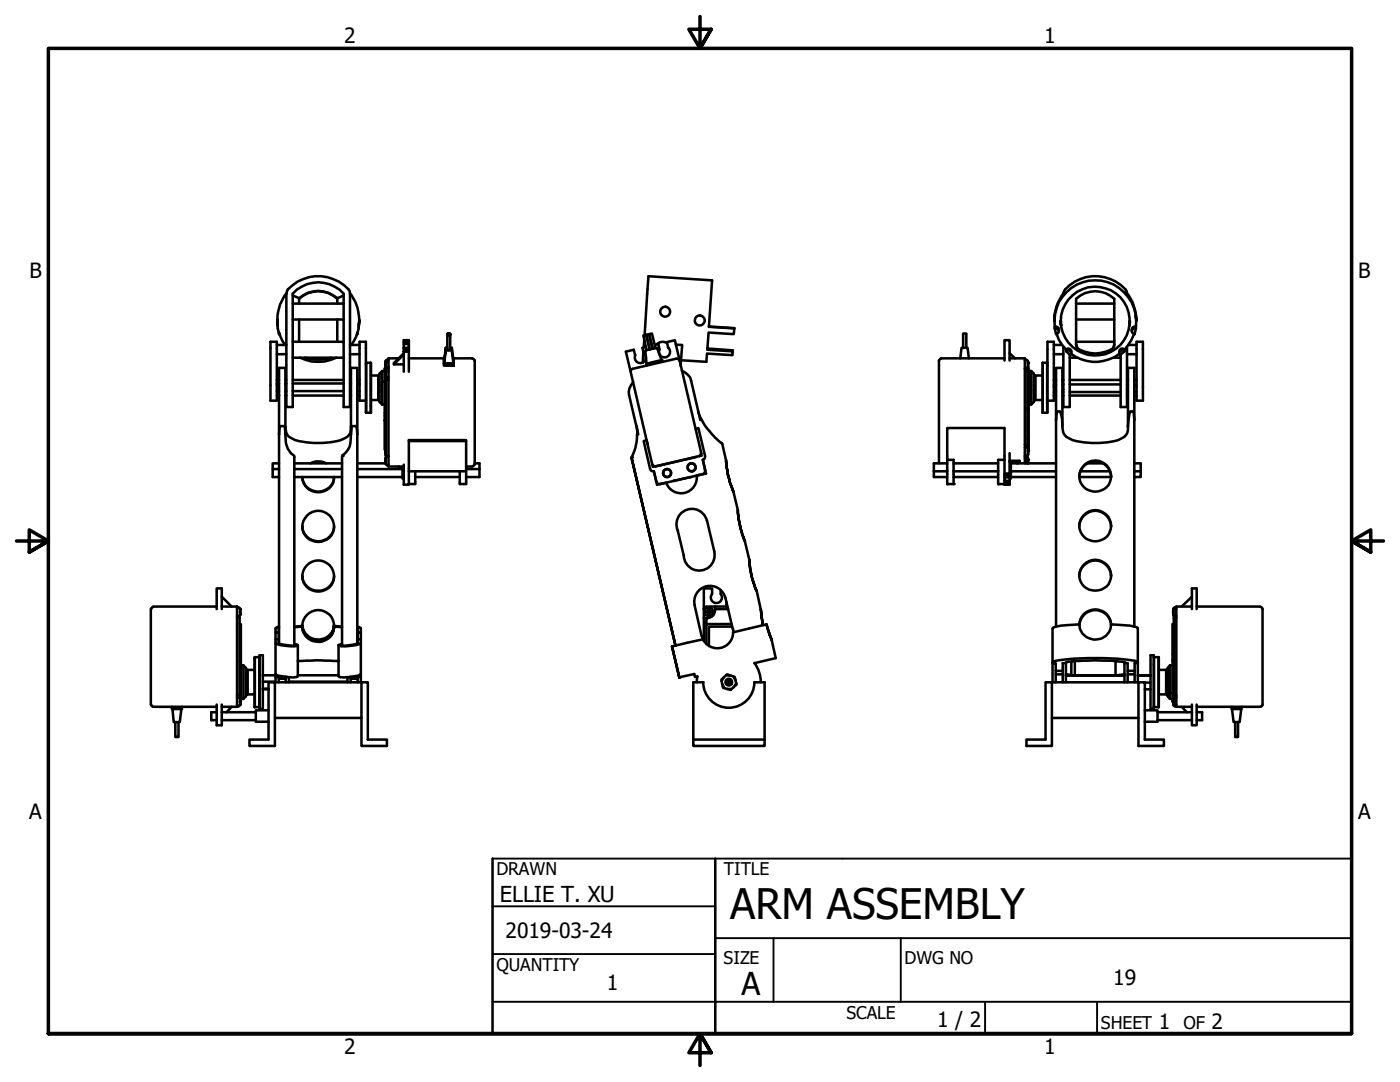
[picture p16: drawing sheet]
<svg xmlns="http://www.w3.org/2000/svg" width="279mm" height="216mm" viewBox="0 0 279 216" stroke-linecap="round" stroke-linejoin="round" font-family="sans-serif">
<defs><g id="words">
<text font-size="8.4" x="145.7" y="183.4">ARM ASSEMBLY</text>
<text font-size="6.3" x="148" y="198.6">A</text>
<text font-size="4.4" x="99.8" y="180">ELLIE T. XU</text>
<g font-size="4.2">
<text x="68.7" y="8.6">2</text>
<text x="208.4" y="8.6">1</text>
<text x="5.9" y="55.5">B</text>
<text x="271.1" y="55.5">B</text>
<text x="5.8" y="163.4">A</text>
<text x="271" y="163.4">A</text>
<text x="100.9" y="187.3">2019-03-24</text>
<text x="121.1" y="197.6">1</text>
<text x="222.2" y="196.5">19</text>
<text x="187" y="204.9">1 / 2</text>
<text x="231.3" y="205.4">1</text>
<text x="241.8" y="205.4">2</text>
<text x="68.7" y="210.3">2</text>
<text x="208.4" y="210.3">1</text>
</g>
<g font-size="3.5">
<text x="99.1" y="174.6">DRAWN</text>
<text x="144.5" y="174.6">TITLE</text>
<text x="99.1" y="193.8">QUANTITY</text>
<text x="144.4" y="192.3">SIZE</text>
<text x="180.5" y="192.3">DWG NO</text>
<text x="168.9" y="203.3">SCALE</text>
<text x="219.7" y="205.4">SHEET</text>
<text x="236.2" y="205.4">OF</text>
</g>
</g></defs>
<!-- layer: Visible (ANSI) -->
<g fill="none" stroke="#000" stroke-width=".51">
<path d="M57.1 58.5a8.6 8.6 0 0 0-1.7 6.5v-1.1M57.5 57.7a8.1 8.1 0 0 1 12.3 .4v23.1h-1.2v-22.6a6.8 6.8 0 0 0-10.2 0v22.6h-1.3v-22.6zM58.4 58.9l1.3 .6M59.7 59.5a5.7 5.7 0 0 1 7.6 0M59.7 59.6a5.5 5.5 0 0 1 7.6 0M59.7 59.5v1.1M67.3 59.5v1.1M68.6 58.9l-1.3 .6M69.8 58.5a9.1 9.1 0 0 1 1.8 6.5l.1-1.1M212.2 58.5l.1-.4a8 8 0 0 1 12.6 0v.4M212.4 58.3a9.6 9.6 0 0 0-2 5.6M224.7 58.3a8.8 8.8 0 0 1 2.1 5.6"/>
<path d="M54 68.2h1.2v11.7h-1.2zM55.2 68.8h1.9M55.2 70.7h1.9M55.2 75.8h.5M55.2 78.9h.5M55.2 78h.5M55.2 76.5h.5M55.4 64v1.5l.3 1.2M55.7 66.7v-.3l.7 1.7 .5 .7M55.7 66.7h.1M57 75.8h.1M57 78.9h.1"/>
<path d="M57 78h.1M57 76.5h.1M58.4 68.2h10.2M58.4 71.4h10.2M58.4 60.6h10.2M58.4 63.8h10.2M58.4 75.8h10.2M58.4 78.9h10.2M58.4 78h10.2M58.4 76.5h10.2M59.7 63.8v4.4M59.9 71.4a8.3 8.3 0 0 0 7.2 0"/>
<path d="M60.9 71.4a8.8 8.8 0 0 0 5.2 0M67.3 63.8v4.4M69.8 68.8h2M69.8 70.7h2M69.8 75.8h.2M69.8 78.9h.2M69.8 78h.2M69.8 76.5h.2M71.2 66.7h.1M71.3 66.7v-.3l-.2 .8-1 1.6M71.3 75.8h.5M71.3 78.9h.5"/>
<path d="M71.3 78h.5M71.3 76.5h.5M71.7 64l-.4 2.7M73 79.9h-1.2v-11.7h1.2l.1 14.2M73.1 72.4v10M73.1 72.4h.9M73.1 72.4l-.1 .1M74 72.4v10M74 79.8h1.5M74 74.9h1.5M75.5 74.9v4.9M75.6 77.9h.2"/>
<path d="M75.6 76.9h.2M76.3 74v6.7M76.3 74l-.5 .5v5.7l.5 .5M76.3 74h.5M76.8 75.9v6.5h.2v-6.1h-.2M76.9 72.5l.1-.4v1.1M76.9 74.3l.1-.4v1.1M76.9 74.6h.1M77 73.2v.1M77 75l.1 .2 .4 .1M77 72.6v.2M77 74.5l-.1 .2"/>
<path d="M77 73.3v.1M77 75.2v1.1M77 73.5h-.2v2.4h.2M77 75.8l.5 .1M77.2 73.6h.3M77.2 73.7l-.2 .2M77.5 71.9l-.5 .6v1.2M77.5 73.2v19.9h3.1M77.5 71.8l-.4 .1-.1 .3M77.5 73.2l-.5 .5M79.6 71.5h-2.1v1.7M80.6 70.7l-2 2h2"/>
<path d="M80.6 68.6h1v.8h-1zM80.6 69.8h1v.4h-1zM80.6 68.3h1v-.4h-1v.7M80.6 70.5l-2 2v.2M80.6 69.4v.4M80.6 70.2v4M81.6 68.3v.3M81.6 69.4v.4M81.6 70.2v4M81.6 71.5h7.1M88.6 72.6h2v.4h-2zM88.6 71.8v.8"/>
<path d="M88.6 72.5h1.9M89 69.4v.5h1.2v-.5l.3 2.4M89 69.4l-.4 3.1 .4-2.6M89 69.4h.3M89.3 66.6v3.2h.6v-3.2M89.3 66.7h.6zM89.3 66.5l.6 .1zM89.3 66.8l.6 .1h-.6zM89.9 69.4h.3M90.2 69.9l.3 2.6v-.7M90.4 71.5h3.8M90.5 71.8l.1 .8"/>
<path d="M94.3 71.6l.4 .2v.2M94.7 72v20.6M126.4 76.2a3 3 0 0 0-.9 2.6l1.9 7.9M126.7 70.9l-.2-1.1-1.6 .4 5.4 23 8.7-2M128.4 70.2l-.1 2.2M128.5 70.5a1.11 1.11 0 0 1 .2 1.5 1.11 1.11 0 0 1-1.5 .3 1.11 1.11 0 0 1-.4-1.4M128.6 67.8l-.1 1.5M128.7 66.9l.7-11.8 12.7 .8-.6 9.3 5.1 .3-.2 1.2-5-.3-.2 3.4 5 .3v.8l-5.1-.4-.1 1.7-5-.3M128.9 69.2l-.7 .2 .3 1.1M130.7 68.8l.7-.2 .2 1.1a1.11 1.11 0 0 0 .5 1.5 1.11 1.11 0 0 0 1.4-.4 1.11 1.11 0 0 0-.2-1.5M130.8 69.5l-.7-3-.6 .2 .7 2.9-.7-2.9-.5 .1 .7 2.9-.7-2.9-.6 .1 .6 2.9M132 71.8l-.9-2.4-2.3 .5 .2 2.6"/>
<path d="M132.2 72.2l-.1-.4-3.1 .8v.4M133.1 68.5a1.56 1.56 0 0 0-2 .2M133.3 69.3l-.2-1 1.6-.4 5.3 22.5M134.9 68.8h1.2l-.3 4.2M135 71.6h.2l.4 .3M135 71.6l-8.8 2-.3 .3v.3M136.1 74a3 3 0 0 1 1.8 1.9l1.9 7.9M141.2 69.5l5 .4v.2M141.5 65.2l5.1 .3M187.4 72v20.5M187.8 71.5h12.7M187.9 71.6l-.4 .2-.1 .2"/>
<path d="M191.6 71.5l.3-2.1h1.2l.3 2.1M192.2 69.4v-2.8l.1-.1 .5 .1v2.8M200.5 71.9v-4h1v4M201.5 71.5h3v19.5M201.5 70.5l1.1 1M204.5 71.8l.6 .2M204.5 73.6l.5 .1M205 73.4v.8M205 73.5h.3v.7h-.3v6.1h.3v-6.1M205.1 73.3l-.6 .2M205.1 72l.1 1.2v-.4M205.2 72.5v.1"/>
<path d="M205.2 73.2l-.1 .1M205.3 74h.5M205.8 74v6.7M205.8 74l.5 .5v5.7l-.5 .5M206.3 77.9h.3M206.3 76.9h.3M206.6 79.8h1.5M206.6 74.9h1.5M206.6 74.9v4.9M209 72.4h-.9v10h.9M209 72.4v10M209 72.4v.1"/>
<path d="M209 79.9h1.3v-11.7h-1.3v14.2M210.3 68.8h1.7M210.3 70.7h1.9M210.3 75.8h.5M210.3 78.9h.5M210.3 76.7h.5M210.3 78.2h.5M210.4 63.9l.1-1-.1 1.2M210.5 65.2a8.2 8.2 0 0 1 8.1-9.3 8.2 8.2 0 0 1 8.1 9.3M210.5 65.2a.66 .66 0 0 1 .7 .2 .66 .66 0 0 1 .1 .7M210.5 65.5h.3a.58 .58 0 0 1 .5 .6 .58 .58 0 0 1-.5 .6zM210.5 65.2v.3"/>
<path d="M210.9 66.7l.4 1.1 1.5 2M211.7 64l.1 1-.1-.9M212 75.8h.2M212 78.9h.2M212 76.7h.2M212 78.2h.2M212.2 69.2v12h1.3v-10.4M212.8 69.8l.2-.2a.6 .6 0 0 1 .8 .5v.4M212.8 70.1l.2-.2a.6 .6 0 0 1 .8 .7l-.2 .3zM212.8 69.8v.3M213.5 71.4h1.4M213.5 75.8h10.1"/>
<path d="M213.5 78.9h10.1M213.5 76.7h10.1M213.5 78.2h10.1M213.7 70.6a8 8 0 0 0 9.7 0M214.8 68.6l.3 .9a6.5 6.5 0 0 0 7 0l.3-.9M214.8 68.2h7.6M214.8 60.6h7.6M214.8 63.8h7.6M215.5 70a1.4 1.4 0 0 1-.7-1.2v-9.2a5.5 5.5 0 0 1 7.6 0v9.2a1.4 1.4 0 0 1-.7 1.2M222.2 71.4h1.4M223.6 70l.6-.1 .2 .2-.9 .8-.1-.6zM224.4 69.8l-.2-.2a.57 .57 0 0 0-.8 .5v.4"/>
<path d="M224.4 69.8v.3M224.9 69.2v12h-1.3v-10.4M224.9 70.7h1.9M224.9 75.8h.2M224.9 78.9h.2M224.9 76.7h.2M224.9 78.2h.2M225.2 68.8h1.6M225.5 64l-.1 1 .1-.9M226.1 65.7l.6-.2-.3 1.2-.5-.4v-.3zM226.3 66.7l-.5 1.1-1.4 2M226.4 75.8h.4"/>
<path d="M226.4 78.9h.4M226.4 76.7h.4M226.4 78.2h.4M226.7 65.2a.66 .66 0 0 0-.7 .2 .66 .66 0 0 0-.1 .7M226.7 65.2v.3M226.8 63.9l-.1-1 .1 1.2M226.8 68.2h1.3v11.7h-1.3zM55.7 86.7l.2-1.7 .9 .1 .2 1.6M55.7 93.6h-1.3v1.6h1.3M55.7 92.5h-1.3v1.1M58.7 93.6h9.6M58.7 95.2h9.6"/>
<path d="M58.7 92.5h9.6M60.3 95.2a3.2 3.2 0 0 0 3.2 2.9 3.2 3.2 0 0 0 3.2-2.9 3.2 3.2 0 0 1-3.2 3 3.2 3.2 0 0 1-3.2-3zM62 92.5a3.4 3.4 0 0 1 3.1 0M68.6 90.9h-.2l-.1 .3v37.6M70 86.7v-13.3h1.3v13.3M70 86.7a2.29 2.29 0 0 1 .3-1.7h.8l.1 .2 .1 1.5M70 86.7a4.9 4.9 0 0 1-.8 3.3l-.8 .8M70 85.1a2.11 2.11 0 0 1-1.3 2.4 16.3 16.3 0 0 1-9.8 .3 2.39 2.39 0 0 1-1.9-2v-.6M71.3 86.7v41.7M71.3 93.6h9M71.3 95.2h9M73.1 82.4h.9"/>
<path d="M76.3 80.7h.5M76.8 82.4v7.3h.2v-5.8h-.2M76.8 83h.2M76.9 89.7v.3M76.9 91.8l.1-.4v1.1h-5.7M77 90.7v.1M77 92.5v.1M77 89.7v1M77 90.2v.1M77 91.9v.2M77 90.8v.1M77 92.6l.2 .2"/>
<path d="M77 91.3v.2M77 89.7v1.5M77 82.4v1.5M77 90.9l.5 .1M77.2 92.8h.3M77.5 91.1l-.5 .2M79.6 93.1l.5 .5M80.6 93.3h-.3v2.2h.3M80.6 92.7v4h1v-2.7M81.6 87.8h11.4v6.2h-11.4zM81.6 88h11.4M82.9 95.2h8.9"/>
<path d="M82.9 94v2.6h-1.3M91.8 94v2.6h1.2v-2.6M93 93.6h2.7M93 93.1h1.2M94.7 92.6v.2l-.4 .2M94.7 92.5h1v2.7h-2.7M126 91.4l8.8 37.4-8.8-37.4M126.1 91.2v.2M127.1 85l.1 1.6M127.1 86.7a14.1 14.1 0 0 1-1 4.7M129.3 88.7l-.3-.9-.5 .2 1.2 5.5M129.7 93.6a.6 .6 0 0 0 .8 .4"/>
<path d="M130.2 92.7l.3 .3h.3M130.5 94l.6 2.7 1.6-.3M130.5 94l.5 2.1M131 96.1a.6 .6 0 0 0 .7 .5M132.4 94.1v.1M132.6 94.9v.1M137.6 95.2l-3.2 .7M138.6 92.6h.1M138.7 93.5v.1M138.8 85.6l.6-.2 1.3 5.6a.6 .6 0 0 1-.4 .7M139 94.9a3.1 3.1 0 0 1-2.4 3.4 3.1 3.1 0 0 1-3.7-2M139.3 82.1l.6 1.6"/>
<path d="M139.9 90.4v.3l-.4 .3M140 90.5v.4l-9.2 2.2M140 83.7a17.2 17.2 0 0 0 4.1 4.9l.8 3.3M140.3 91.8l.4 2.1M140.3 91.8l.6 2.7-1.6 .3M140.7 93.9a.6 .6 0 0 1-.4 .7l-8.5 2M144.9 91.9a17.6 17.6 0 0 0 1.5 6.2 17.6 17.6 0 0 1-1.5-6.2zM146.4 98.1l.9 3.7M186.4 94h2.6M189 91.8v4.8h1.3v-4.8h-1.3v-6.4h11.5v6.4h-1.3v4.8h1.3M189 92.5h-2.6v2.7h2.6M190.3 95.2h8.9"/>
<path d="M190.3 92.5h8.9M190.3 94h8.9M200.5 91.8v2.7M200.5 94.8v.4M200.5 95.9v.5M201.5 92.1h.2v3.4h-.2M201.5 91.9h2l-.3 .6M201.5 90.4v6.3h-1v-.3h1M201.5 94.5h-1v.3h1M201.5 95.2h-1v.7h1M201.5 94.4h.2M201.7 95.2h9.1"/>
<path d="M201.7 92.5h9.1M201.7 94h9.1M203.5 91.9l-.6 .6M204.5 91v1.5M204.5 89.3h.3l.3 .2M204.5 88.7l.5 .1M205 91.2l.1 .1M205 87.6v1.8M205 90.9v1.3l-.2 .3M205 81.8v5.8h.3M205 80.3v1.5M205 81.8h.3"/>
<path d="M205 90.9l-.5 .5M205 81.5h.3M205.1 90.8l-.3 .2h-.3M205.1 89.5l.1 .1M205.1 91.3l.1 1.2v-.4M205.2 89.7v1v-.4M205.2 90v.2M205.2 91.8v.1M205.2 90.7l-.1 .1M205.3 81.5v6.1M205.3 80.7h.5M205.3 80.3v1.2"/>
<path d="M205.3 87.6v2.1h-.1M210.8 83.8l.2-1.7 .6 .1 .4 1.4a4.3 4.3 0 0 0 .9 3.6 9.1 9.1 0 0 0 4.9 1.2 13.4 13.4 0 0 0 6-.9 2.09 2.09 0 0 0 1.3-2.4l.3-2.6 .2-.4h.5l.2 .2 .1 1.5M212 85.1v-11.7h-1.2v51.6M215.4 95.1a3.2 3.2 0 0 1 3.2-3 3.2 3.2 0 0 1 3.1 3M215.4 95.2h6.3M215.6 94h6M216.3 92.8a3.1 3.1 0 0 1 4.7 .2 3.1 3.1 0 0 1-.5 4.5 3.1 3.1 0 0 1-4.5-.7 2.98 2.98 0 0 1 .3-4zM217 92.5h3.2M225.1 85.2v-11.8h1.3v51.6M226.4 92.5h1.2v1.5h-1.2M227.6 94v1.2h-1.2M44.3 119.1l1.9 1.9"/>
<path d="M60.3 105a3.2 3.2 0 0 0 3.2 3 3.2 3.2 0 0 0 3.2-3M60.3 114.9a3.2 3.2 0 0 0 3.2 3 3.2 3.2 0 0 0 3.2-3M141.1 103.9a3.1 3.1 0 0 0-4-2.2 3.1 3.1 0 0 0-1.8 4.2M141.1 103.9l1.4 6.2a3.1 3.1 0 0 1-2.6 3.7 3.1 3.1 0 0 1-3.4-2.9l-1.2-5M143.8 117.7v.8a1.11 1.11 0 0 1-.1 1.5 1.11 1.11 0 0 1-1.5 0 1.11 1.11 0 0 1-.1-1.5v-1.1h-1.6v10.6M144.8 119.3a3.1 3.1 0 0 0-3.8-2.3 3.1 3.1 0 0 0-2.4 3.8M144.8 119.3l1.4 6.2M147.3 101.8a19.6 19.6 0 0 0 1.4 6.2 19.6 19.6 0 0 1-1.4-6.2zM148.7 108l.8 3.7M149.5 111.7a16.8 16.8 0 0 0 1.5 6.2 16.8 16.8 0 0 1-1.5-6.2zM151 117.9l.8 3.7M215.4 105a3.2 3.2 0 0 1 3.2-3.1 3.2 3.2 0 0 1 3.1 3.1"/>
<path d="M215.4 114.9a3.2 3.2 0 0 1 3.2-3.1 3.2 3.2 0 0 1 3.1 3.1M216.3 102.7a3.1 3.1 0 0 1 4.7 .2 3.1 3.1 0 0 1-.5 4.5 3.1 3.1 0 0 1-4.5-.7 2.98 2.98 0 0 1 .3-4zM216.3 112.6a3.1 3.1 0 0 1 5 .6 3.1 3.1 0 0 1-2.1 4.6 3 3 0 0 1-3.4-1.5 3 3 0 0 1 .5-3.7zM237.9 119.1l-2.1 1.9M30.1 121.5v19.1M30.6 121h12.6M30.6 121.1l-.4 .2v.3M43.2 121.5v-4.1h1.1v4.1M44.3 121h3M47.3 121v20l.2-.1M47.3 121l.2 .2M47.3 123.3h.5"/>
<path d="M47.3 138.8h.5M47.3 139.2h.3M47.3 122.9h.3M47.3 121.2h.3M47.6 139.2l.3 .2M47.6 121.2l.3 .2M47.8 122.8v1.7M47.8 138.3v1M47.8 132h.3v6.3h-.3zM47.8 130.5v1.5M47.9 122.7l-.3 .2M47.9 122.2h.1"/>
<path d="M47.9 139.4l.1 .4M47.9 121.4l.1 .4M47.9 122v.2M47.9 139.8v.4M47.9 121.8v.2M47.9 122.2v.2M48 122.4l-.1 .3M48.1 130.5h-.3v-6h.3v7.3h-.3M48.1 138.3v1.7h-.2M48.1 139.4h.5M48.1 132.8h.5M48.6 132.8v6.6"/>
<path d="M48.6 132.8l.5 .5v5.6l-.5 .5M49.1 135.6h.2M49.1 136.7h.2M49.4 133.7v4.9M49.4 133.7h1.4M49.4 138.6h1.4M50.9 131.1v10M50.9 131.1l-.1 10h1M50.9 131.1h.9M51.8 131.1v10M51.8 131.1v.1M51.8 130.7h.7v10.8h-.7z"/>
<path d="M52.5 137.5h1.1M52.5 137.4h1.1M52.5 134.7h2.5M52.5 136h2.5M53.6 136.1h1.3v12.7h-5.1v-1.2h3.8zM54.9 136.1h18.5v11.5h3.8v1.2h-5.1v-12.7M55 134.5v.6h2.3M55 127.6v6.9M55 128.3l.1 .1a8.1 8.1 0 0 0 4.3 .4l-.7-.3M55 135.1v1M55.6 126.2h-.6v1.4h.6M55.6 135.1v1"/>
<path d="M55.6 135.4h1.4M55.7 128.4v-55h1.3v13.3a4.3 4.3 0 0 0 1.7 4.3v37.8M55.7 125.3l-.1 3a5.8 5.8 0 0 0 3.2 .5l-.1-.1M55.7 125l-.6 .3-.1 .9M57 135.1v1M57.7 135.1v1M57.7 136h11.6M59.4 131.9l3.5-.1 4.7 .1M59.4 128.7v6.2a4.4 4.4 0 0 1-3.1 0l-.8-.1-.5-.3M59.4 134.7h8.2M60.3 124.8a3.2 3.2 0 0 0 3.2 3 3.2 3.2 0 0 0 3.2-3 3.2 3.2 0 0 1-3.2 3 3.2 3.2 0 0 1-3.2-3zM60.3 125l-1.6 .2"/>
<path d="M60.3 124.9l-1.6 .1M60.3 124.7a3.2 3.2 0 0 0 3.2 2.9 3.2 3.2 0 0 0 3.2-2.9M60.3 124.9a3.2 3.2 0 0 0 3.2 3 3.2 3.2 0 0 0 3.2-3M60.3 125a3.2 3.2 0 0 0 2.9 3 3.2 3.2 0 0 0 3.4-2.4l.1-.6M60.3 124.9v.1M61.3 122.7a3.1 3.1 0 0 1 5 .6 3.1 3.1 0 0 1-2.2 4.6 3.1 3.1 0 0 1-3.4-1.5 3.1 3.1 0 0 1 .6-3.7zM66.7 124.9l1.6 .1M66.7 125l1.6 .2M66.7 124.9v.1M67.6 128.7v6.2a5.1 5.1 0 0 0 3.5 0l.9-.4M69.3 135.1v1M70 135.1v1"/>
<path d="M70 135.4h1.4M71.3 125.3l.1 3a5.4 5.4 0 0 1-3.2 .5l.1-.1M71.3 125l.6 .3 .1 .9M71.4 126.2h.6v1.4h-.6M71.4 135.1v1M72 134.5v.6h-2.3M72 127.6v6.9M72 128.3l-.1 .1a8.9 8.9 0 0 1-4.3 .4v-.1h.1l.6-.2M72 135.1v1M134.1 129l1.5 6.2zM138.6 120.8l1.4 6.1M139.2 135l-.1 1.1"/>
<path d="M139.2 135l-.5 .1-.1-.6-3 .7M140.3 127.6l-6.2 1.4M140.3 136.1a5.1 5.1 0 0 0 5.1 5.1 5.1 5.1 0 0 0 5.2-5.1M140.4 136.1h-2v12.7h14.2v-12.7h-2M140.5 123.3h.5M140.9 121.1l-.4 .2v.3M141 121h4.2M141.2 123.3h-.2v1.2M141.4 121.5h.2l.1 .4 .3 .1v.2h-.3l-.1 .4h-.2l-.1-.4h-.4v-.2l.4-.1zM142.7 121v.5M142.7 121.8a1.49 1.49 0 0 1-1.5 1.5M144 135.6l1.1-1 1.5 .5 .4 1.5-1.2 1.1-1.5-.5z"/>
<path d="M144.1 136.5l.4 .8M144.5 135.1l-.5 .8M144.9 134.7l.9 .1M145 120.1v.9M145.1 137.5h.9M145.3 136.2v.1M145.3 121.5h-2.6v.3M145.3 136v.3M145.3 135.9v.1M145.3 136.2h.1M145.3 136v.2M145.3 136h.1"/>
<path d="M145.3 136h.3M145.4 136v-.4h.2v1h-.2v-.3M145.4 136h-.4v.3h.9v-.3h-.3M145.4 136h.2M145.6 136v.2h-.3M145.6 135.9v.1M145.6 136.2v.1M146 124.5h-5v4M146.1 125h-4.6v3.9M146.3 125.5l.1 .6M146.3 126.1a3.1 3.1 0 0 1-2.7 3.2 3.1 3.1 0 0 1-3.5-2.4M146.4 135l.4 .8"/>
<path d="M146.9 136.3l-.5 .8M151.8 121.6l.5 3.1zM153 124.6l1 3zM153 124.6l-6.7 1.6M154 127.6l.8 3.7-4.2 1 .8 1.5 .3 1.1 .1 1.2M208.7 136.1h1.2v12.7h-5v-1.2h3.8zM209.9 136.1h17.3M210.1 132.2a8.6 8.6 0 0 1 4-.8 50.7 50.7 0 0 1 12.5 .5l.5 .3M210.1 132.2v.1h.6v3.8M210.1 132.2v-6.8l.1-.2 1.5-.4 3.7-.2a3.2 3.2 0 0 0 3.2 3 3.2 3.2 0 0 0 3.1-3l3.8 .2 1.1 .3 .5 .2v6.9M210.1 132.3v3.8M210.7 133.9h1.4"/>
<path d="M210.7 134.6h1.4M212.1 136.1v-3.8h.6v-.1a5.2 5.2 0 0 1 2.7-.3l1.5-.1a31.9 31.9 0 0 1 7.4 .3l.1 .2h.6v3.8M212.7 134.5l1.4 .2M212.7 134.7h11.7M212.7 132.3v3.8M212.7 134.8h11.7M213.8 132v2.7M214.5 131.9v2.8M215.4 124.7a3.2 3.2 0 0 1 3.2-3.1 3.2 3.2 0 0 1 3.1 3.1M215.4 124.7a3.2 3.2 0 0 1 3.2-3 3.2 3.2 0 0 1 3.1 3M222.6 131.9v2.8M224.4 134.5l-1.3 .2"/>
<path d="M224.4 132.3v3.8M225 133.9h1.4M225 134.6h1.4M227.1 132.2v.1h-.7v3.8M227.1 134.7h2.5M227.1 132.3v3.8M227.1 134.8h2.5M227.2 136.1h1.3v11.5h3.8v1.2h-5.1zM228.5 137.5h1.1M228.5 136.2h1.1M229.6 130.7h.7v10.8h-.7zM230.3 131.1h.9"/>
<path d="M230.3 131.1v10M230.3 131.1v.1M231.2 131.1l.1 10h-1M231.2 131.1v10M231.3 133.7h1.4M231.3 138.6h1.4M232.7 133.7v4.9M232.8 135.6h.2M232.8 136.7h.2M233.5 139.4h.5M233.5 132.8h.5M233.5 132.8v6.6"/>
<path d="M233.5 132.8l-.5 .5v5.6l.5 .5M234 138.3v-6.3h.3v6.3h-.3v1.7h.2l-.1 .2a.58 .58 0 0 0 .7 .7M234 130.5h.3M234.2 122l-.1 .2a.58 .58 0 0 0 .7 .7M234.3 122.8v1.7M234.3 138.3v1M234.3 130.5v-6h-.3v7.3h.3M234.3 123.3h.5M234.3 138.8h.5M234.3 130.5v1.5M234.6 121.2l.2-.2v20l-.2-.1M234.8 139.2a.6 .6 0 0 0-.7 .8"/>
<path d="M234.8 121.2a.6 .6 0 0 0-.7 .8h.1M234.8 121h3.1M237.9 121.5v-4.1h.9v4.1M238.8 121h12.7M251.5 121.1l.2 .1 .3 .4M252 121.5v19.1M30.2 140.6l.2 .4h.2M30.6 141h12.6M34.3 141v.5h2v-.5M34.4 141.5l.3 2.6h1.2l.3-2.6M35 144.1v3h.6v-3M43.2 140.6v4.1h1.1v-4.1"/>
<path d="M43.2 142.1h-1v1.6h1M44.3 141h3M44.3 143.7h6.8M44.3 142.1h6.8M46.2 141l-1 1.1M47.3 140.9h.3M47.9 140.7l-.3 .2M47.9 140.1h.1M47.9 140.1v.2M48 140.3l-.1 .4M53.6 141.7h-2.5v2.3h2.5M54.9 143.3h17.2"/>
<path d="M138.4 147.6h14.2M209.9 143.3h17.3M228.5 141.7h2.5v2.3h-2.5M231 143.7h6.9M231 142.1h6.9M234.8 141h3.1M235.8 141l1.1 1.1M237.9 140.6v4.1h.9v-4.1M238.8 141h12.7M238.8 142.1h1.1v1.6h-1.1M245.8 141v.5h2v-.5M245.9 141.5l.3 2.6h1.2l.3-2.6"/>
<path d="M246.5 144.1v3h.6v-3M252 140.6l-.1 .2-.4 .2"/>
<circle cx="132.7" cy="62.2" r=".98"/>
<circle cx="139.6" cy="63.9" r="1"/>
<circle cx="218.6" cy="64.1" r="6.9"/>
<circle cx="133.1" cy="94.4" r=".79"/>
<circle cx="138" cy="93.2" r=".79"/>
<circle cx="63.5" cy="115" r="3.1"/>
<circle cx="63.5" cy="105.1" r="3.1"/>
<circle cx="141.4" cy="122.1" r=".86"/>
<circle cx="145.4" cy="136.1" r=".67"/>
</g>
<g fill="#000">
<circle cx="205.2" cy="72.5" r=".25"/>
<circle cx="126.1" cy="91.2" r=".25"/>
<circle cx="134.4" cy="95.9" r=".25"/>
<circle cx="137.6" cy="95.3" r=".25"/>
<circle cx="139.3" cy="94.8" r=".25"/>
<circle cx="189" cy="96.6" r=".25"/>
<circle cx="190.3" cy="96.6" r=".25"/>
<circle cx="199.2" cy="96.6" r=".25"/>
<circle cx="200.5" cy="95.3" r=".25"/>
<circle cx="205.2" cy="91.8" r=".25"/>
<circle cx="205.2" cy="90" r=".25"/>
<circle cx="47.9" cy="121.5" r=".25"/>
<circle cx="47.9" cy="122.6" r=".25"/>
<circle cx="47.9" cy="139.5" r=".25"/>
<circle cx="135.6" cy="135.2" r=".25"/>
<circle cx="224.4" cy="132.2" r=".25"/>
<circle cx="234.2" cy="139.5" r=".25"/>
<circle cx="234.2" cy="121.5" r=".25"/>
<circle cx="234.2" cy="122.6" r=".25"/>
<circle cx="47.9" cy="140.6" r=".25"/>
<circle cx="234.2" cy="140.6" r=".25"/>
</g>
<!-- layer: Border (ANSI) -->
<path d="M139.7 3.3v6.4l-2.2-3.9h4.4l-2.2 3.9 2.2-3.9M3.3 107.9h6.4l-3.9-2.2v4.5l3.9-2.3-3.9 2.3M276.1 107.9h-6.4l3.9-2.2v4.5l-3.9-2.3 3.9 2.3M9.7 206.2v-196.5h260v196.5h-260h260M141.9 210.1l-2.2-3.9 2.2 3.9h-4.4l2.2-3.9v6.4" fill="none" stroke="#000" stroke-width=".7"/>
<!-- layer: Title (ANSI) -->
<path d="M98.3 171.3v34.9h171.4v-34.9M142.7 171.3v34.9" fill="none" stroke="#000" stroke-width=".51"/>
<path d="M98.3 171.3h171.4M98.3 199.9h171.4M98.3 180.8h44.4M98.3 190.4h44.4M142.7 187.2h127M154.4 187.2v12.7M179.8 187.2v12.7M196.6 199.9v6.3M218.9 199.9v6.3" fill="none" stroke="#000" stroke-width=".38"/>
<use href="#words"/>
</svg>
